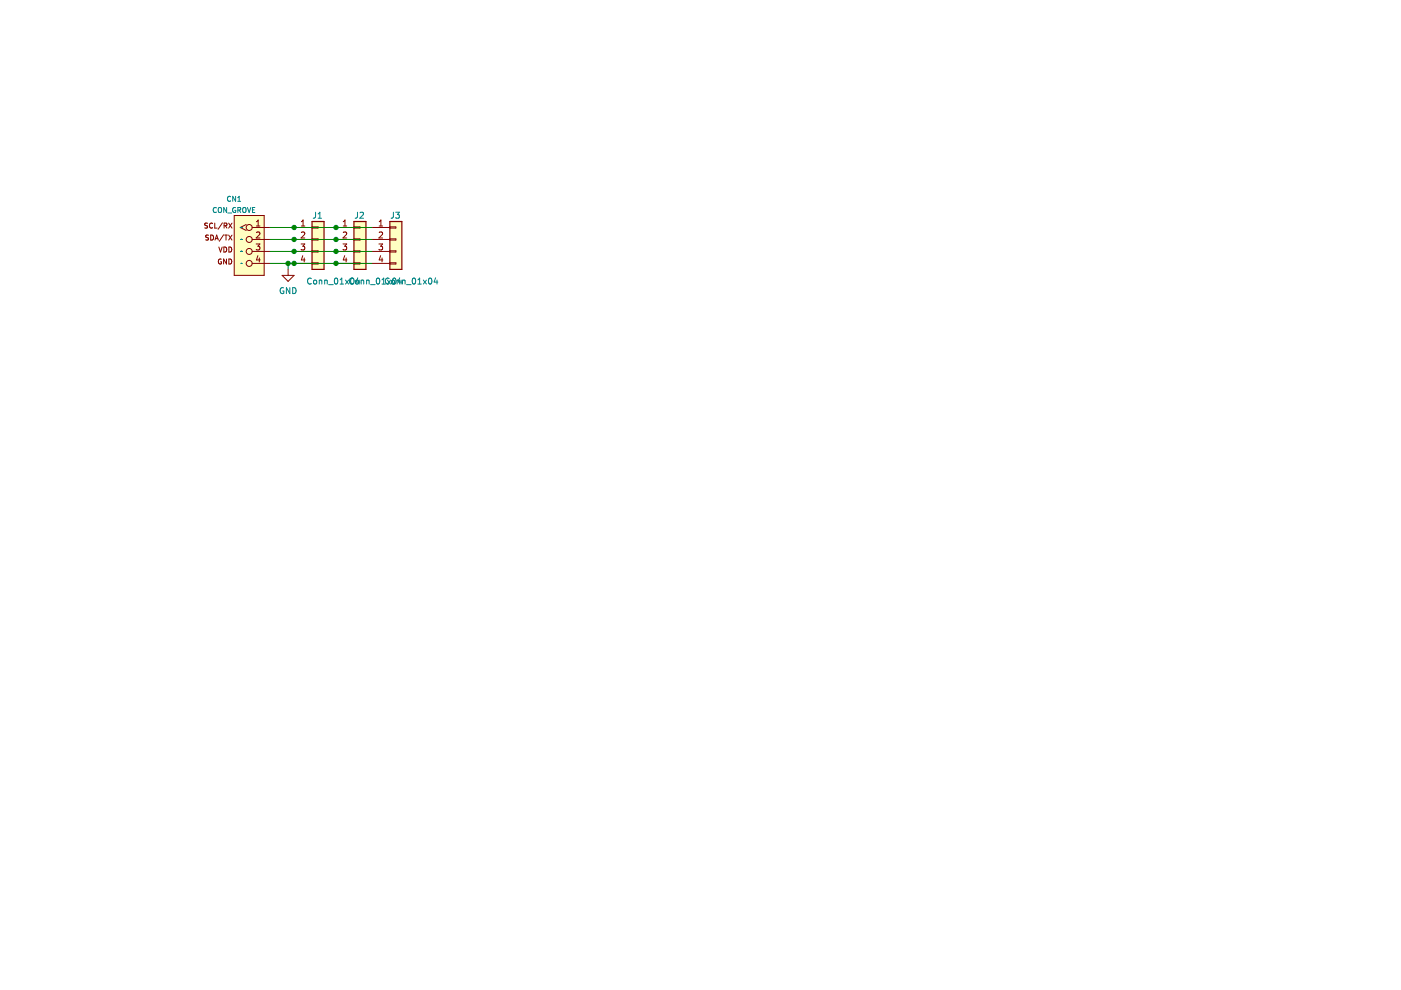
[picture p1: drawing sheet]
<svg xmlns="http://www.w3.org/2000/svg" width="297mm" height="210mm" viewBox="0 0 297 210" stroke-linecap="round" stroke-linejoin="round" font-family="sans-serif">
<path d="M.2 0h296.9v209.9h-296.9z" fill-rule="evenodd" fill="#fff" stroke="#fff" stroke-width=".21"/>
<g fill="#ffffc2" stroke="#ffffc2" stroke-width=".25">
<path d="M82.7 47h2.5v10.1h-2.5z" fill-rule="evenodd"/>
<path d="M75 47h2.6v10.1h-2.6z" fill-rule="evenodd"/>
<path d="M66.2 47h2.5v10.1h-2.5z" fill-rule="evenodd"/>
</g>
<g fill="none" stroke="#840000" stroke-width=".21">
<path d="M44 47.3l-.5 .1a.45 .45 0 0 0 .5 .6l-.1 .3h-.5M44.2 49.9h-.5a.45 .45 0 0 0 .5 .6l-.1 .4h-.5M44.7 49.8a.54 .54 0 0 1 .6 .6 .54 .54 0 0 1-.6 .5zM45.1 47.4a.47 .47 0 0 0-.7 .4 .47 .47 0 0 0 .7 .5M45.5 47.3v1.1h.5M45.6 50.9l.3-1.1 .4 1.1M45.7 50.6h.5M46.4 52.4l.4 1 .3-1M46.9 55a.48 .48 0 0 0-.6 .5 .48 .48 0 0 0 .7 .4v-.4h-.2M47.2 47.2l-1 1.4M47.4 49.8l-.9 1.4M47.5 52.4a.54 .54 0 0 1 .6 .5 .54 .54 0 0 1-.6 .5z"/>
<path d="M47.5 47.9l.5-.1 .1-.4-.6-.1v1.1M47.6 49.8h.6M47.8 47.9l.3 .5M47.9 49.8v1.1M48 54.9v1.1l-.6-1.1v1.1M48.5 47.3l.7 1.1M48.5 49.8l.7 1.1M48.5 54.9a.54 .54 0 0 1 .6 .5 .54 .54 0 0 1-.6 .6zM48.5 52.4a.54 .54 0 0 1 .6 .5 .54 .54 0 0 1-.6 .5zM49.2 47.3l-.7 1.1M49.2 49.8l-.7 1.1M49.7 45.7h6.3v12.7h-6.3z"/>
<path d="M52.2 47.6l-1.3 .6 1.3 .7M53.5 48.2h3.8M53.5 50.8h3.8M53.5 53.3h3.8M53.5 55.8h3.8M54.3 51.7h.8l-.4 .5 .3 .1v.6l-.1 .1-.6-.1M54.4 47.9h.7M54.4 49.3l.5-.1 .2 .4-.8 .9h.8M54.4 47l.3-.4v1.3M54.7 54.2l-.3 .9h.8M55 54.7v.8M59.8 58.4h2.6l-1.3 1.3z"/>
<path d="M61.1 57.1v1.3M62.4 48.2h3.8M62.4 50.8h3.8M62.4 53.3h3.8M62.4 55.8h3.8M63.8 51.7h.8l-.4 .5 .4 .1v.6l-.2 .1-.6-.1M63.9 47.9h.7M63.9 49.3l.5-.1 .2 .4-.8 .9h.8M63.9 47l.4-.4v1.3M64.2 54.2l-.3 .9h.8M64.5 54.7v.8M66.2 55.7h1.2v.3h-1.2z"/>
<path d="M66.2 53.2h1.2v.2h-1.2zM66.2 50.6h1.2v.3h-1.2zM66.2 48.1h1.2v.3h-1.2zM71.2 48.2h3.8M71.2 50.8h3.8M71.2 53.3h3.8M71.2 55.8h3.8M72.7 51.7h.8l-.4 .5 .3 .1v.6l-.1 .1-.6-.1M72.8 47.9h.7M72.8 49.3l.5-.1 .2 .4-.8 .9h.8M72.8 47l.3-.4v1.3M73.1 54.2l-.3 .9h.8"/>
<path d="M73.4 54.7v.8M75 55.7h1.3v.3h-1.3zM75 53.2h1.3v.2h-1.3zM75 50.6h1.3v.3h-1.3zM75 48.1h1.3v.3h-1.3zM78.9 48.2h3.8M78.9 50.8h3.8M78.9 53.3h3.8M78.9 55.8h3.8M80.3 51.7h.8l-.4 .5 .4 .1v.6l-.2 .1-.6-.1M80.4 47.9h.7M80.4 47l.4-.4v1.3"/>
<path d="M80.4 49.3l.5-.1 .2 .4-.8 .9h.8M80.7 54.2l-.3 .9h.8M81 54.7v.8M82.7 48.1h1.2v.3h-1.2zM82.7 50.6h1.2v.3h-1.2zM82.7 53.2h1.2v.2h-1.2zM82.7 55.7h1.2v.3h-1.2z"/>
<circle cx="52.8" cy="53.3" r=".63"/>
<circle cx="52.8" cy="55.8" r=".63"/>
<circle cx="52.8" cy="48.2" r=".63"/>
<circle cx="52.8" cy="50.8" r=".63"/>
</g>
<path d="M66.2 47h2.5v10.1h-2.5zM75 47h2.6v10.1h-2.6zM82.7 47h2.5v10.1h-2.5z" fill="none" stroke="#840000" stroke-width=".25"/>
<g fill="none" stroke="#008484" stroke-width=".21">
<path d="M45.9 44.1a.47 .47 0 0 0-.7 .4 .47 .47 0 0 0 .7 .5M46.3 44.1l.2-.1 .4 .1 .1 .6-.2 .3-.3 .1-.2-.2zM48 44v1.1l-.6-1.1v1.1M48.3 45.2h.8M48.9 41.7a.47 .47 0 0 0-.7 .5 .47 .47 0 0 0 .7 .4M49.9 44a.48 .48 0 0 0-.6 .5 .48 .48 0 0 0 .7 .5v-.4h-.2M49.9 41.6v1.1l-.6-1.1v1.1M50.4 42.7h.6M50.4 41.9l.3-.3v1.1M50.4 44.6l.5-.1 .1-.4-.6-.1v1.1M50.7 44.6l.3 .5M51.1 48.2h.1"/>
<path d="M51.1 50.8h.1M51.1 53.3h.1M51.1 55.8h.1M51.5 44.1l.2-.1 .4 .1 .1 .6-.2 .3-.3 .1-.2-.2zM52.5 44l.3 1.1 .4-1.1M53.5 44.5h.4M54 44h-.5v1.1h.5M66 59.1a.56 .56 0 0 0-.8 .5 .56 .56 0 0 0 .8 .5M66.6 59.4h.3l.2 .2v.4l-.2 .2-.4-.2zM66.9 45l-.1 1.1-.4 .2M67.4 46.3h.8M67.4 45.4l.4-.4v1.3"/>
<path d="M67.7 59.5l.5-.1v.8M67.7 59.4v.8M68.8 59.5l.5-.1 .1 .8M68.8 59.4v.8M71 59.1l.2-.1a.68 .68 0 0 1 .4 .6 .68 .68 0 0 1-.4 .6l-.3-.5zM72.1 59.3l.4-.3v1.2M73.3 59.4l.6 .8M73.9 59.4l-.6 .8M74.2 59.1l.3-.1a.64 .64 0 0 1 .6 .6 .64 .64 0 0 1-.6 .6l-.3-.3zM74.9 59.1l-.1-.1a.61 .61 0 0 0-.5 .4 .61 .61 0 0 0 .2 .7l.1 .1 .3-.1M75.5 59.4h.3l.2 .2v.4l-.2 .2-.4-.2zM75.8 45l-.1 1.1-.4 .2"/>
<path d="M75.9 58.9l-.4 .9h.8M76.2 59.4v.8M76.3 45.1l.5-.1 .3 .4-.8 .9h.8M76.6 59.5l.5-.1v.8M76.6 59.4v.8M77.7 59.5l.5-.1 .1 .8M77.7 59.4v.8M79.9 59.1l.2-.1a.68 .68 0 0 1 .4 .6 .68 .68 0 0 1-.4 .6l-.3-.5zM81 59.3l.4-.3v1.2M82.1 59.4l.7 .8M82.5 59.1a.61 .61 0 0 0-.8 .4 .61 .61 0 0 0 .4 .7M82.8 59.4l-.7 .8"/>
<path d="M83.1 59.4h.3l.2 .2v.4l-.2 .2-.4-.2zM83.3 59.1l.2-.1a.68 .68 0 0 1 .5 .6 .68 .68 0 0 1-.5 .6l-.3-.5zM83.4 45l-.1 1.1-.4 .2M83.9 45h.8l-.4 .5 .3 .1v.5l-.2 .2-.5-.2M84.2 59.5l.5-.1v.8M84.2 59.4v.8M84.7 58.9l-.3 .9h.8M85 59.4v.8M85.3 59.5l.5-.1 .1 .8M85.3 59.4v.8M87.5 59.1l.2-.1a.68 .68 0 0 1 .4 .6 .68 .68 0 0 1-.4 .6l-.3-.5zM88.6 59.3l.4-.3v1.2"/>
<path d="M89.8 59.4l.6 .8M90.4 59.4l-.6 .8M91 59.1l.1-.1a.68 .68 0 0 1 .5 .6 .68 .68 0 0 1-.5 .6l-.3-.5zM92.4 58.9l-.4 .9h.8M92.7 59.4v.8M60.1 61a.58 .58 0 0 0-.7 .6 .58 .58 0 0 0 .8 .5v-.4h-.3M61.4 61v1.3l-.7-1.3v1.3M62.1 61a.64 .64 0 0 1 .7 .6 .64 .64 0 0 1-.7 .7zM69.7 60.4h1M72.1 60.2h.7M78.6 60.4h.9M81 60.2h.7"/>
<path d="M82.5 60.1l-.4 .1M86.2 60.4h1M88.6 60.2h.7"/>
</g>
<path d="M49.7 45.7h6.3v12.7h-6.3z" fill-rule="evenodd" fill="#ffffc2" stroke="#ffffc2" stroke-width=".21"/>
<path d="M57.3 55.8h21.6M57.3 50.8h21.6M57.3 53.3h21.6M57.3 48.2h21.6M61.1 55.8v1.3" fill="none" stroke="#008400" stroke-width=".21"/>
<g fill="#008400" stroke="#008400" stroke-width=".21">
<circle cx="71.2" cy="55.8" r=".46"/>
<circle cx="71.2" cy="53.3" r=".46"/>
<circle cx="62.4" cy="48.2" r=".46"/>
<circle cx="62.4" cy="50.8" r=".46"/>
<circle cx="71.2" cy="48.2" r=".46"/>
<circle cx="71.2" cy="50.8" r=".46"/>
<circle cx="62.4" cy="53.3" r=".46"/>
<circle cx="62.4" cy="55.8" r=".46"/>
<circle cx="61.1" cy="55.8" r=".46"/>
</g>
</svg>
